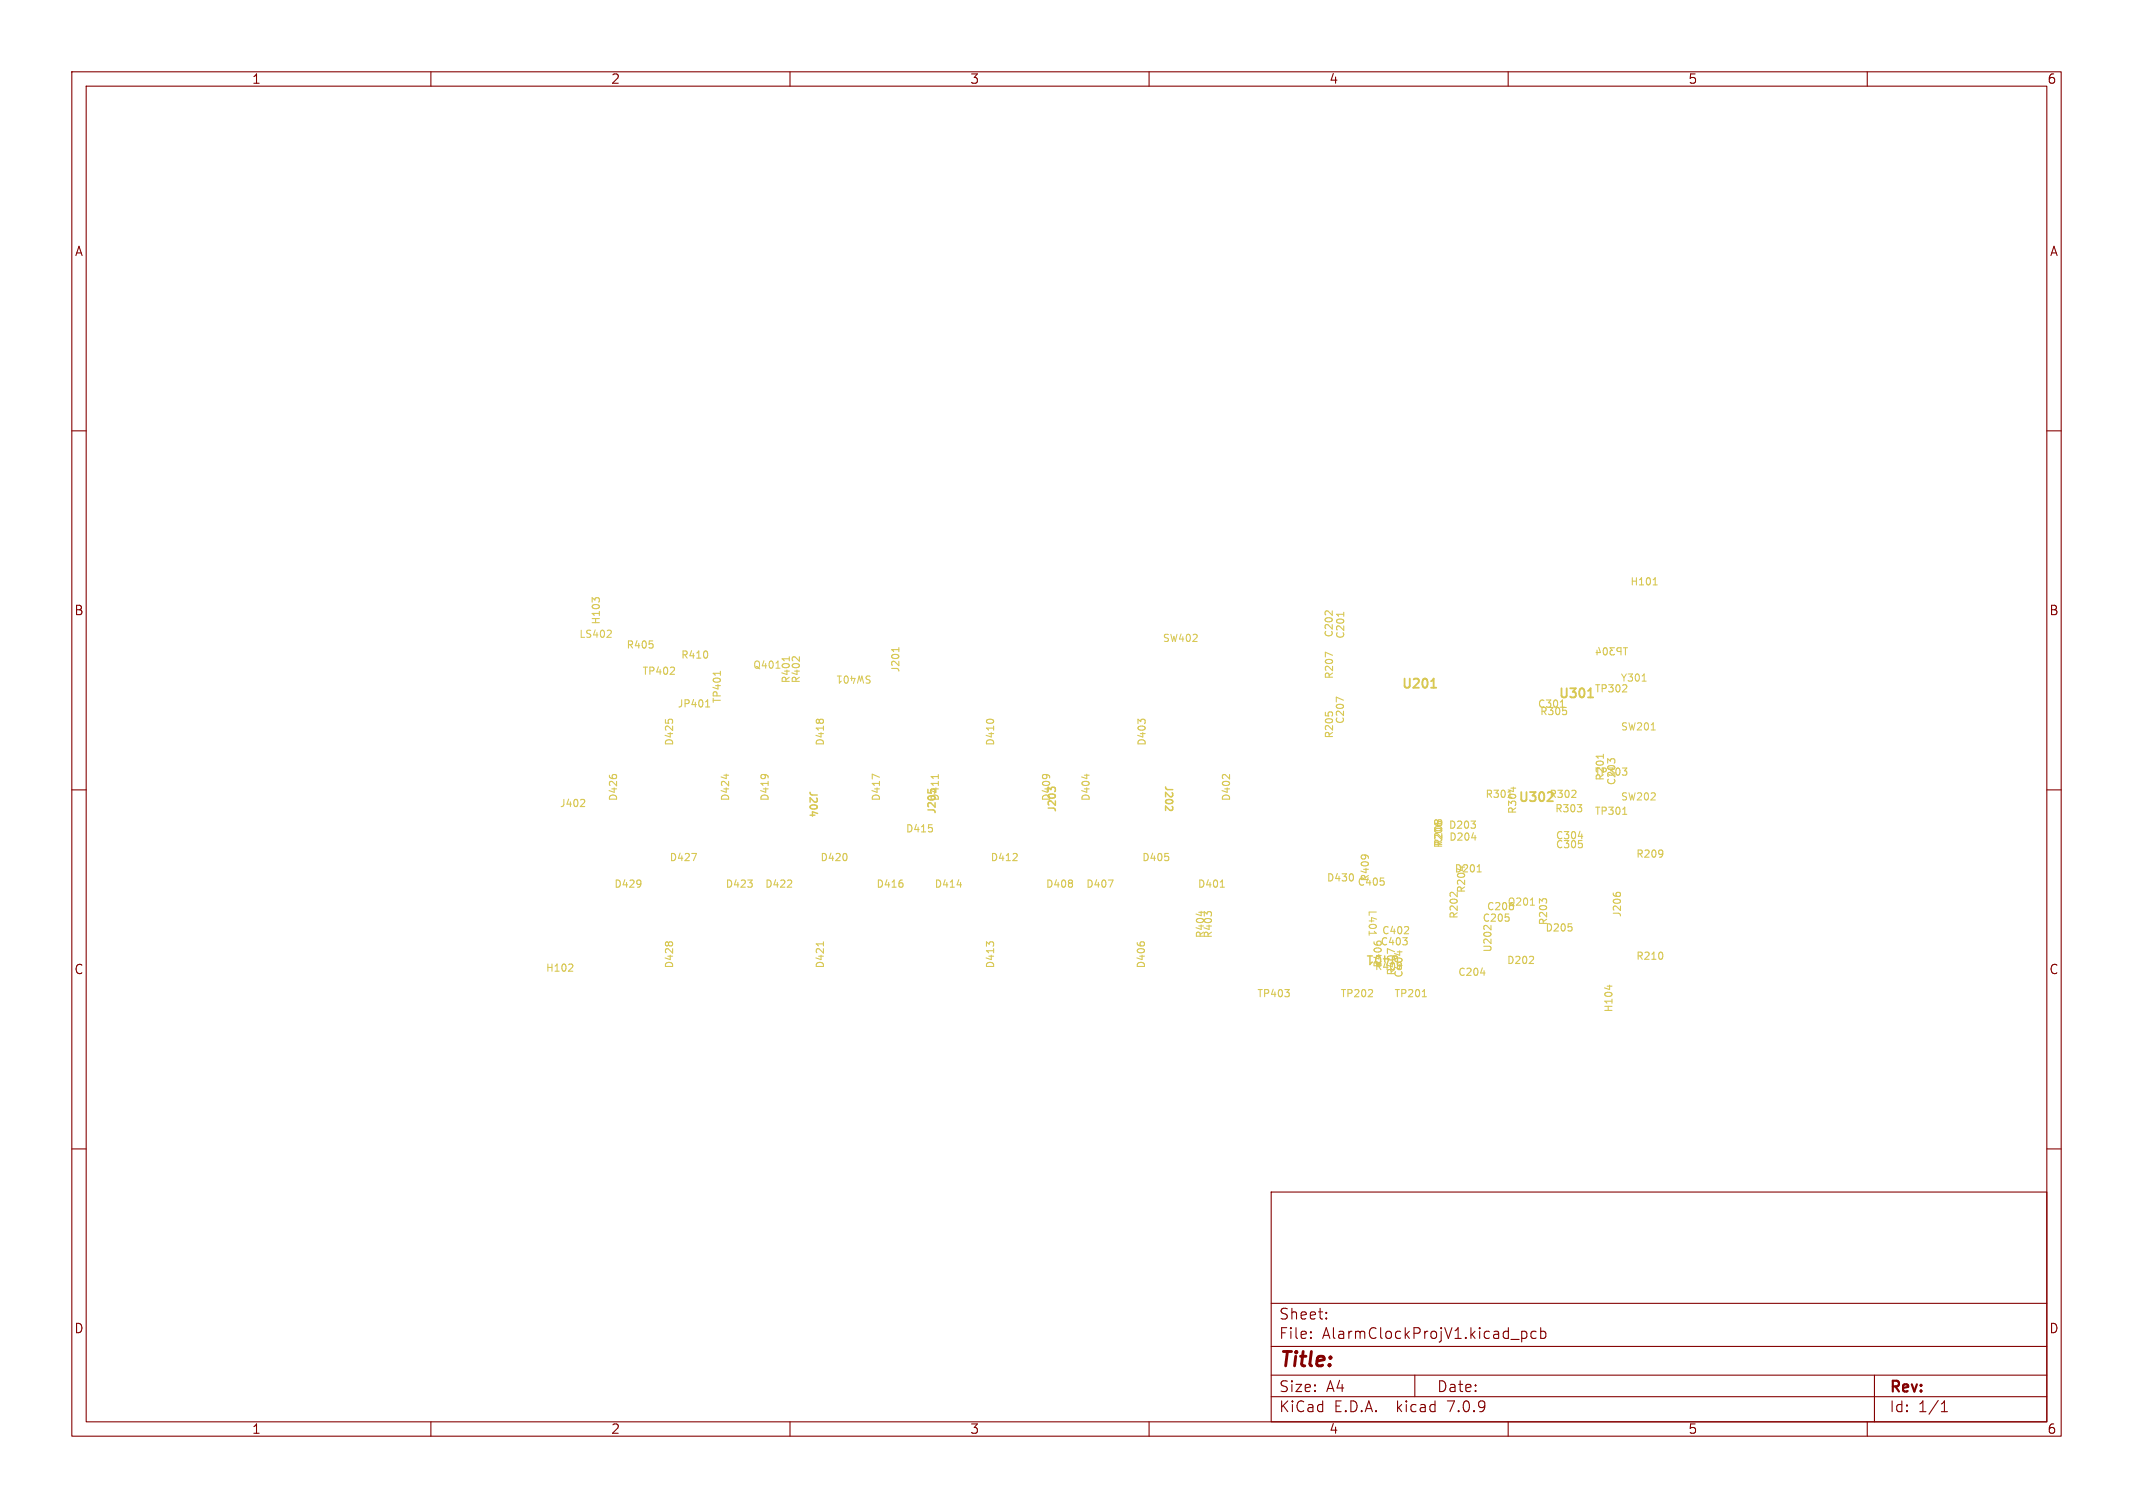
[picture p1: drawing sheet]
<svg xmlns="http://www.w3.org/2000/svg" width="297mm" height="210mm" viewBox="0 0 297 210" stroke-linecap="round" stroke-linejoin="round" font-family="sans-serif">
<defs><g id="words">
<text font-size="2.8" fill="#840000" x="178" y="190.9">Title:</text>
<g font-size="2.1" fill="#840000">
<text x="178" y="184">Sheet:</text>
<text x="178" y="186.7">File:</text>
<text x="184.1" y="186.7">AlarmClockProjV1.kicad_pcb</text>
<text x="178" y="196.9">KiCad</text>
<text x="178" y="194.1">Size:</text>
<text x="184.7" y="194.1">A4</text>
<text x="185.7" y="196.9">E.D.A.</text>
<text x="194.6" y="196.9">kicad</text>
<text x="200" y="194.1">Date:</text>
<text x="201.8" y="196.9">7.0.9</text>
<text x="263" y="194.3">Rev:</text>
<text x="263" y="196.9">Id:</text>
<text x="267.1" y="196.9">1/1</text>
</g>
<g font-size="1.8" fill="#840000">
<text x="35" y="11.9">1</text>
<text x="85" y="11.9">2</text>
<text x="135" y="11.9">3</text>
<text x="185" y="11.9">4</text>
<text x="235" y="11.9">5</text>
<text x="285" y="11.9">6</text>
<text x="10.3" y="35.9">A</text>
<text x="285.4" y="35.9">A</text>
<text x="10.3" y="85.9">B</text>
<text x="285.3" y="85.9">B</text>
<text x="10.3" y="135.9">C</text>
<text x="285.3" y="135.9">C</text>
<text x="10.3" y="185.9">D</text>
<text x="285.3" y="185.9">D</text>
<text x="35" y="199.9">1</text>
<text x="85" y="199.9">2</text>
<text x="135" y="199.9">3</text>
<text x="185" y="199.9">4</text>
<text x="235" y="199.9">5</text>
<text x="285" y="199.9">6</text>
</g>
<g font-size="1.8" fill="#d8c852">
<text x="195" y="96.2">U201</text>
<text x="216.9" y="97.6">U301</text>
<text x="211.3" y="112">U302</text>
</g>
<g font-size="1.4" fill="#d8c852">
<text x="226.9" y="81.7">H101</text>
<text x="80.6" y="89">LS402</text>
<text x="83.7" y="87.1" transform="rotate(-90 83.7 87.1)">H103</text>
<text x="161.9" y="89.5">SW402</text>
<text x="185.8" y="88.9" transform="rotate(-90 185.8 88.9)">C202</text>
<text x="187.4" y="89.1" transform="rotate(-90 187.4 89.1)">C201</text>
<text x="87.1" y="90.5">R405</text>
<text x="89.4" y="94.2">TP402</text>
<text x="94.7" y="91.9">R410</text>
<text x="104.8" y="93.3">Q401</text>
<text x="110.2" y="95.3" transform="rotate(-90 110.2 95.3)">R401</text>
<text x="111.6" y="95.3" transform="rotate(-90 111.6 95.3)">R402</text>
<text x="121.4" y="94" transform="rotate(-180 121.4 94)">SW401</text>
<text x="125.4" y="93.7" transform="rotate(-90 125.4 93.7)">J201</text>
<text x="185.8" y="94.7" transform="rotate(-90 185.8 94.7)">R207</text>
<text x="222" y="91.5">TP304</text>
<text x="225.6" y="95.1">Y301</text>
<text x="94.3" y="98.7">JP401</text>
<text x="100.6" y="98" transform="rotate(-90 100.6 98)">TP401</text>
<text x="187.3" y="100.9" transform="rotate(-90 187.3 100.9)">C207</text>
<text x="214" y="98.8">C301</text>
<text x="214.3" y="99.8">R305</text>
<text x="222" y="96.6">TP302</text>
<text x="225.7" y="101.8">SW201</text>
<text x="93.9" y="104" transform="rotate(-90 93.9 104)">D425</text>
<text x="114.9" y="104" transform="rotate(-90 114.9 104)">D418</text>
<text x="138.6" y="104" transform="rotate(-90 138.6 104)">D410</text>
<text x="159.7" y="104" transform="rotate(-90 159.7 104)">D403</text>
<text x="185.8" y="102.9" transform="rotate(-90 185.8 102.9)">R205</text>
<text x="77.9" y="112.6">J402</text>
<text x="86.1" y="111.7" transform="rotate(-90 86.1 111.7)">D426</text>
<text x="101.7" y="111.7" transform="rotate(-90 101.7 111.7)">D424</text>
<text x="107.2" y="111.7" transform="rotate(-90 107.2 111.7)">D419</text>
<text x="112.5" y="110" transform="rotate(90 112.5 110)">J204</text>
<text x="122.7" y="111.7" transform="rotate(-90 122.7 111.7)">D417</text>
<text x="130.5" y="113.5" transform="rotate(-90 130.5 113.5)">J205</text>
<text x="130.9" y="111.7" transform="rotate(-90 130.9 111.7)">D411</text>
<text x="146.4" y="111.7" transform="rotate(-90 146.4 111.7)">D409</text>
<text x="147.3" y="113.3" transform="rotate(-90 147.3 113.3)">J203</text>
<text x="151.9" y="111.7" transform="rotate(-90 151.9 111.7)">D404</text>
<text x="161.9" y="109.2" transform="rotate(90 161.9 109.2)">J202</text>
<text x="171.5" y="111.7" transform="rotate(-90 171.5 111.7)">D402</text>
<text x="206.7" y="111.3">R301</text>
<text x="211.3" y="113.5" transform="rotate(-90 211.3 113.5)">R304</text>
<text x="215.6" y="111.3">R302</text>
<text x="216.4" y="113.3">R303</text>
<text x="222" y="108.2">TP303</text>
<text x="222" y="113.7">TP301</text>
<text x="223.5" y="108.8" transform="rotate(-90 223.5 108.8)">R201</text>
<text x="225.1" y="109.5" transform="rotate(-90 225.1 109.5)">C203</text>
<text x="225.7" y="111.6">SW202</text>
<text x="126" y="116.1">D415</text>
<text x="201" y="118" transform="rotate(-90 201 118)">R208</text>
<text x="201.6" y="115.6">D203</text>
<text x="201.7" y="117.3">D204</text>
<text x="216.5" y="118.3">C305</text>
<text x="216.5" y="117.1">C304</text>
<text x="227.7" y="119.6">R209</text>
<text x="85.4" y="123.8">D429</text>
<text x="93.1" y="120.1">D427</text>
<text x="100.9" y="123.8">D423</text>
<text x="106.4" y="123.8">D422</text>
<text x="114.1" y="120.1">D420</text>
<text x="121.9" y="123.8">D416</text>
<text x="130" y="123.8">D414</text>
<text x="137.8" y="120.1">D412</text>
<text x="145.5" y="123.8">D408</text>
<text x="151.1" y="123.8">D407</text>
<text x="158.9" y="120.1">D405</text>
<text x="166.7" y="123.8">D401</text>
<text x="184.7" y="123">D430</text>
<text x="188.9" y="123.5">C405</text>
<text x="190.8" y="122.9" transform="rotate(-90 190.8 122.9)">R409</text>
<text x="202.5" y="121.7">D201</text>
<text x="204.2" y="124.5" transform="rotate(-90 204.2 124.5)">R204</text>
<text x="167.9" y="130.7" transform="rotate(-90 167.9 130.7)">R404</text>
<text x="169" y="130.8" transform="rotate(-90 169 130.8)">R403</text>
<text x="190.4" y="126.7" transform="rotate(90 190.4 126.7)">L401</text>
<text x="192.1" y="131.9">C403</text>
<text x="192.3" y="130.3">C402</text>
<text x="203.2" y="128.1" transform="rotate(-90 203.2 128.1)">R202</text>
<text x="206.3" y="128.6">C205</text>
<text x="206.9" y="127">C206</text>
<text x="209.9" y="126.2">Q201</text>
<text x="215.1" y="129.9">D205</text>
<text x="215.6" y="129" transform="rotate(-90 215.6 129)">R203</text>
<text x="225.9" y="127.8" transform="rotate(-90 225.9 127.8)">J206</text>
<text x="75.9" y="135.5">H102</text>
<text x="93.9" y="135" transform="rotate(-90 93.9 135)">D428</text>
<text x="114.9" y="135" transform="rotate(-90 114.9 135)">D421</text>
<text x="138.6" y="135" transform="rotate(-90 138.6 135)">D413</text>
<text x="159.6" y="135" transform="rotate(-90 159.6 135)">D406</text>
<text x="191.3" y="135.3">R408</text>
<text x="192.6" y="134.9" transform="rotate(-90 192.6 134.9)">R406</text>
<text x="194.5" y="136" transform="rotate(-90 194.5 136)">R407</text>
<text x="195.5" y="136.3" transform="rotate(-90 195.5 136.3)">C404</text>
<text x="202.9" y="136.1">C204</text>
<text x="207.9" y="132.7" transform="rotate(-90 207.9 132.7)">U202</text>
<text x="209.7" y="134.5">D202</text>
<text x="227.7" y="133.9">R210</text>
<text x="175" y="139.1">TP403</text>
<text x="186.6" y="139.1">TP202</text>
<text x="194.1" y="139.1">TP201</text>
<text x="224.7" y="141.1" transform="rotate(-90 224.7 141.1)">H104</text>
</g>
</g></defs>
<g fill="none" stroke="#840000" stroke-width=".15">
<path d="M10 10h277v190h-277zM12 12h273v186h-273zM60 10v2M110 10v2M160 10v2M210 10v2M260 10v2M10 60h2M285 60h2M10 110h2M285 110h2M10 160h2"/>
<path d="M285 160h2M177 166h108v32h-108zM60 198v2M110 198v2M160 198v2M177 194.5h108M177 191.5h108M177 187.5h108M177 181.5h108M182.5 186.3h.1l-.1 .1M182.5 186.3v.1M182.5 185.5v.1"/>
<path d="M182.5 185.5h.1l-.1 .1M184.7 183.6v.1M184.7 183.6h-.1l.1 .1M184.7 182.8v.1M184.7 182.8h-.1l.1 .1M197 191.5v3M210 198v2M211.9 185.4v1.5M211.9 185.5l.4-.1 .3 .3v.4l-.1 .2-.2 .1-.4-.1M213.9 185.5l-.4-.1-.3 .3v.4l.1 .2 .2 .1 .4-.1M214.5 185.5l.5-.1 .2 .3v.4l-.1 .2-.1 .1-.5-.1M214.5 184.9v1.5"/>
<path d="M260 198v2M261 191.5v6.5M270.3 196.6h.9M270.3 195.5l.4-.4v1.5"/>
</g>
<g fill="none" stroke="#d8c852" stroke-width=".15">
<path d="M82.8 83.6l-.3-.4v.7M82.9 83.3l.1-.1 .4 .1M90.9 89.7v.5M93.3 93.9h.6M93.9 93v.3M98.2 98.5h.6M98.3 97.7l.2-.2v1M98.5 90.8v.7M100.3 93.5v.6M109.9 91.5v.5M110.4 91.5h.3M111.3 91.5v.6"/>
<path d="M125.2 90.2v.6M125.2 90.5h-1l.1 .1M184.6 85.1h.3M185 99.2h.4M185.5 85.1v.6M185.5 91.3l-1-.5v.7M187.1 97.5l-1-.4v.7M187.1 85.3v.5M218.1 99v.4M225.9 96.4h.6M226 90.2h.6M226.5 95.5v.3"/>
<path d="M230.2 81.5h.6M230.4 80.6l.1-.1v1M81.2 111.3l.2 .2v.3l-.6 .5h.6M85.3 107.9h.5M93.1 100.2h.5M96.3 118.9h.7l-.4 1M101.1 107.8v.6M106.1 107.9h.6M106.4 107.9h.1M113.8 100.2h.2M114.2 100.2h.4M117.9 119v.7"/>
<path d="M122.5 108.2l-1-.4v.7M129.8 115.3v.5M130.7 107.9v.5M137.5 100.2h.7M141 119.9h.6M141.6 118.9v.4M145.3 107.9h.6M145.6 107.9h.1M151.3 107.8v.6M158.8 100.5l-.3-.3v.6M158.9 100.2h.5M162.7 119.3v.5"/>
<path d="M170.3 107.9h.3M171.2 107.9v.6M189.6 119.1h.7M190 119.1h.1M199.8 114.2h.3M200.3 114.2h.4M204.8 114.3h.6l-.3 .4M204.9 116.7h.6M205.4 114.8v.4M210.7 109.6v.6M218.8 111.1h.6M219.4 110.2v.3"/>
<path d="M219.6 112.1h.6l-.3 .3M219.8 116.5h.6M220.2 112.5v.5M220.3 117.5v.5M223.3 105v.6M223.9 105.7l.3 .3M224.3 105.7h.5M225.9 107h.6l-.3 .3M225.9 113.4h.6M226.5 107.4v.5M231.5 118.5v.6M231.5 118.8v.1"/>
<path d="M79.7 134.3l.1 .1-.1 .3-.6 .6h.7M89.2 122.7v.6M89.2 123v.1M92.8 131.2h.2M93.2 131.2h.4M104.1 122.6h.6l-.3 .3M104.7 123v.5M109.6 123.6h.6M110.2 122.7v.3M114.7 131.2v.5M125.7 123v.5M133.3 123.2h.6"/>
<path d="M137.7 131.5l-.3-.3v.6M137.8 131.2h.5M149.3 122.7v.2M149.3 123.1v.4M154.3 122.6h.7l-.4 1M158.8 131.2h.5M167.3 126.9v.6M168.1 127.3l-.4-.3v.6M168.2 127h.4M169.9 123.6h.6M178.9 137.8h.6l-.3 .4M179.5 138.3v.4"/>
<path d="M188.4 121.9v.6M190.5 138.8h.6M191.1 137.9v.3M192.7 122.8v.4M194.2 132.5l-1-.4v.7M195.5 130h.6M195.9 131.1v.4M195.9 130.6l-.3 .4M196.1 129.1v.4M198 138.8h.6M202 124.3h.3M202.9 124.3v.6"/>
<path d="M205.7 121.4h.6M206.2 135.5h.6M207.6 128.9v.6l-.6-.6M210.1 127.8v.4M212.9 134.2h.6M213.5 133.3v.3M214.7 125.5l-.3-.3v.6M214.8 125.2h.5M218.8 129.1v.5M224.1 137.2v.6M224.6 124.4v.2M225 124.5l.2-.2h.2l.2 .2"/>
<path d="M231.5 132.8v.6"/>
</g>
<path d="M84.5 88.8h.6M85.1 87.9v.3M108 93.1h.6M116.6 94.1h.6M228.6 94.9h.6M229.9 101.7h.6M190.6 129.7v.6M213.1 126.1h.6" fill="none" stroke="#d8c852" stroke-width=".14"/>
<path d="M199.3 95.8h.7M199.5 94.7l.1-.2v1.3M221.1 97.1h.7M221.4 96l.1-.1v1.2" fill="none" stroke="#d8c852" stroke-width=".25"/>
<path d="M113.1 113v.7M129.2 109.9v.5M146.9 109.7l.1 .1M163.3 112.7l-.2 .2-.2-.1-.6-.6v.7M190.4 133.1h.7M190.8 133.1v1.2l.2-.3M192.6 133.5h.8" fill="none" stroke="#d8c852" stroke-width=".2"/>
<use href="#words"/>
</svg>
